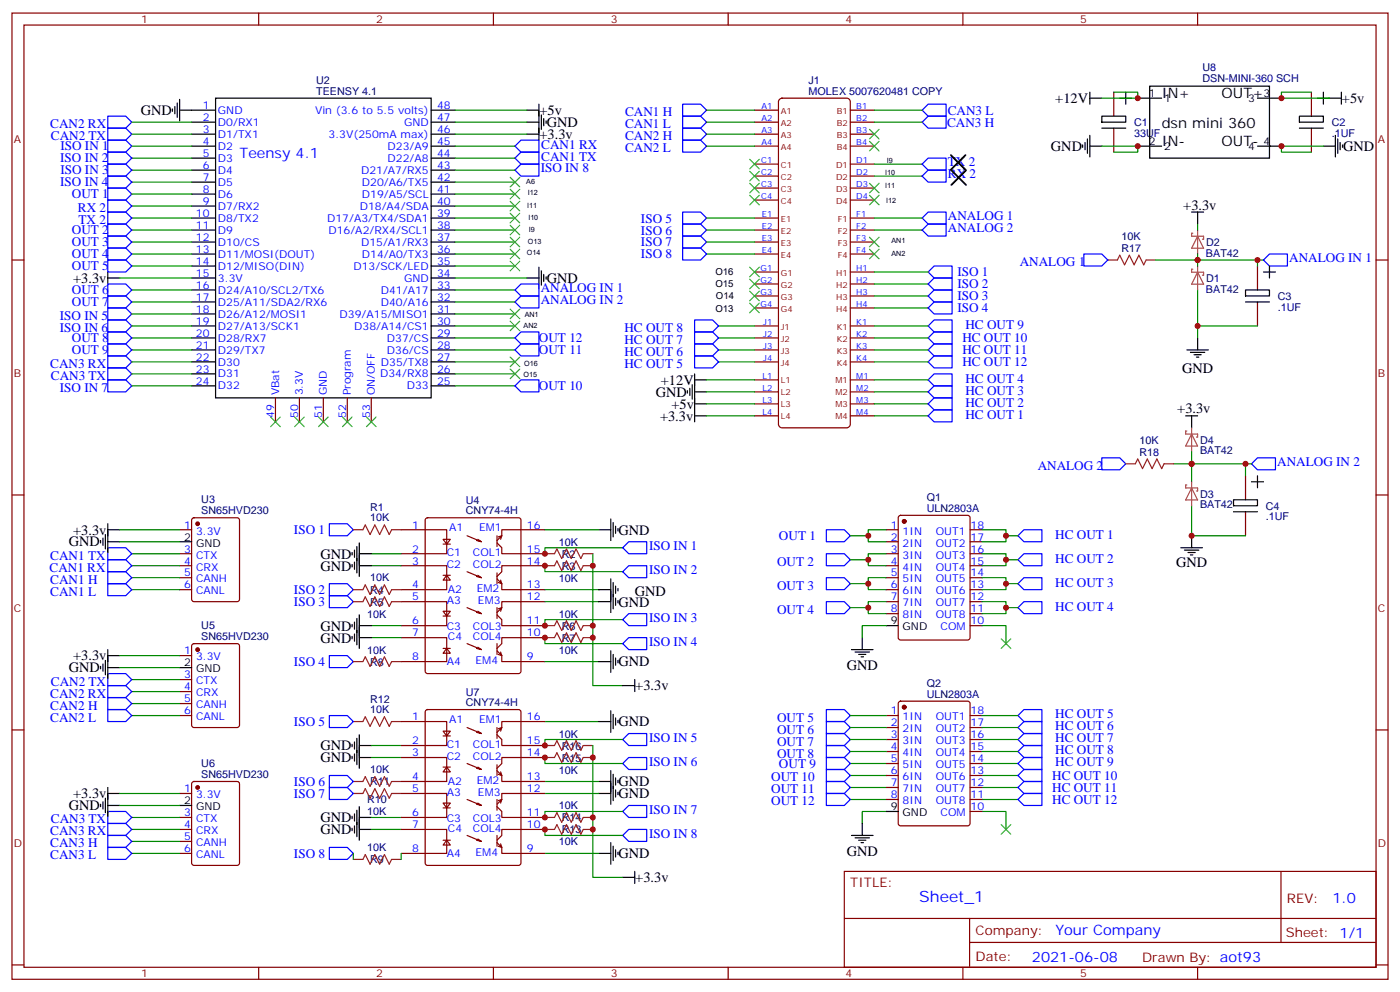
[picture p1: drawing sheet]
<svg xmlns="http://www.w3.org/2000/svg" width="412mm" height="292mm" viewBox="0 0 412 292" stroke-linecap="round" stroke-linejoin="round" font-family="sans-serif">
<defs><g id="words">
<text font-size="4.6" fill="#00f" x="270.8" y="265.5">Sheet_1</text>
<g font-size="4.2">
<text x="342.2" y="28.9">IN+</text>
<text x="359.8" y="28.9">OUT+</text>
<text x="41.5" y="33.8">GND</text>
<text x="158.9" y="33.8">+5v</text>
<text x="310.8" y="30.3">+12V</text>
<text x="395.3" y="30.3">+5v</text>
<text x="158.9" y="40.9">+3.3v</text>
<text x="161" y="37.3">GND</text>
<text x="342.2" y="37.7">dsn mini 360</text>
<text x="309.6" y="44.4">GND</text>
<text x="342.2" y="43">IN-</text>
<text x="359.8" y="43">OUT-</text>
<text x="395.6" y="44.4">GND</text>
<text x="348.5" y="61.7">+3.3v</text>
<text x="21.6" y="83.2">+3.3v</text>
<text x="161" y="83.2">GND</text>
<text x="194.7" y="113.2">+12V</text>
<text x="348.2" y="109.7">GND</text>
<text x="193.2" y="116.7">GND</text>
<text x="194.4" y="123.8">+3.3v</text>
<text x="197.8" y="120.3">+5v</text>
<text x="346.8" y="121.7">+3.3v</text>
<text x="20.3" y="160.8">GND</text>
<text x="21.6" y="157.3">+3.3v</text>
<text x="182.2" y="157.3">GND</text>
<text x="94.4" y="167.9">GND</text>
<text x="94.4" y="164.4">GND</text>
<text x="346.4" y="166.8">GND</text>
<text x="182.2" y="178.5">GND</text>
<text x="187" y="175.3">GND</text>
<text x="94.4" y="185.5">GND</text>
<text x="94.4" y="189.1">GND</text>
<text x="20.3" y="197.9">GND</text>
<text x="21.6" y="194.4">+3.3v</text>
<text x="182.2" y="196.1">GND</text>
<text x="249.4" y="197.2">GND</text>
<text x="187.1" y="203.2">+3.3v</text>
<text x="182.2" y="213.8">GND</text>
<text x="94.4" y="220.8">GND</text>
<text x="94.4" y="224.4">GND</text>
<text x="182.2" y="231.4">GND</text>
<text x="20.3" y="238.4">GND</text>
<text x="21.6" y="234.9">+3.3v</text>
<text x="182.2" y="234.9">GND</text>
<text x="94.4" y="242">GND</text>
<text x="94.4" y="245.5">GND</text>
<text x="249.4" y="251.9">GND</text>
<text x="182.2" y="252.6">GND</text>
<text x="187.1" y="259.6">+3.3v</text>
</g>
<g font-size="4.2" fill="#00f">
<text x="70.6" y="46.5">Teensy 4.1</text>
<text x="392.5" y="265.7">1.0</text>
<text x="310.9" y="275.3">Your Company</text>
<text x="304" y="283.1">2021-06-08</text>
</g>
<g font-size="3.9" fill="#00f">
<text x="184.2" y="34.2">CAN1 H</text>
<text x="279.2" y="33.7">CAN3 L</text>
<text x="14.8" y="37.7">CAN2 RX</text>
<text x="15" y="41.2">CAN2 TX</text>
<text x="184.2" y="37.7">CAN1 L</text>
<text x="184.2" y="41.2">CAN2 H</text>
<text x="279" y="37.2">CAN3 H</text>
<text x="17.7" y="47.8">ISO IN 2</text>
<text x="17.8" y="44.3">ISO IN 1</text>
<text x="159.5" y="43.7">CAN1 RX</text>
<text x="159.5" y="47.2">CAN1 TX</text>
<text x="184.2" y="44.8">CAN2 L</text>
<text x="17.8" y="51.3">ISO IN 3</text>
<text x="159.3" y="50.7">ISO IN 8</text>
<text x="279.2" y="49">TX 2</text>
<text x="279.2" y="52.5">RX 2</text>
<text x="17.7" y="54.8">ISO IN 4</text>
<text x="21.2" y="58.4">OUT 1</text>
<text x="23" y="62.4">RX 2</text>
<text x="23.1" y="65.9">TX 2</text>
<text x="188.8" y="65.5">ISO 5</text>
<text x="279.2" y="64.9">ANALOG 1</text>
<text x="21.2" y="68.9">OUT 2</text>
<text x="188.8" y="69">ISO 6</text>
<text x="279.2" y="68.4">ANALOG 2</text>
<text x="21.2" y="72.5">OUT 3</text>
<text x="21.2" y="76">OUT 4</text>
<text x="188.8" y="72.5">ISO 7</text>
<text x="188.8" y="76.1">ISO 8</text>
<text x="379.8" y="77.2">ANALOG IN 1</text>
<text x="21.2" y="79.5">OUT 5</text>
<text x="282" y="81.3">ISO 1</text>
<text x="300.4" y="78.3">ANALOG 1</text>
<text x="21.2" y="86.6">OUT 6</text>
<text x="159.3" y="86">ANALOG IN 1</text>
<text x="159.3" y="89.6">ANALOG IN 2</text>
<text x="282" y="84.9">ISO 2</text>
<text x="282" y="88.4">ISO 3</text>
<text x="17.6" y="94.2">ISO IN 5</text>
<text x="21.2" y="90.1">OUT 7</text>
<text x="282" y="91.9">ISO 4</text>
<text x="17.6" y="97.7">ISO IN 6</text>
<text x="21.2" y="100.7">OUT 8</text>
<text x="158.8" y="100.7">OUT 12</text>
<text x="183.9" y="97.6">HC OUT 8</text>
<text x="183.9" y="101.1">HC OUT 7</text>
<text x="283.5" y="100.7">HC OUT 10</text>
<text x="284.4" y="96.8">HC OUT 9</text>
<text x="21.2" y="104.2">OUT 9</text>
<text x="158.8" y="104.2">OUT 11</text>
<text x="183.9" y="104.6">HC OUT 6</text>
<text x="283.5" y="107.7">HC OUT 12</text>
<text x="283.5" y="104.2">HC OUT 11</text>
<text x="14.8" y="108.3">CAN3 RX</text>
<text x="15" y="111.8">CAN3 TX</text>
<text x="183.9" y="108.2">HC OUT 5</text>
<text x="284.4" y="112.6">HC OUT 4</text>
<text x="17.6" y="115.3">ISO IN 7</text>
<text x="158.8" y="114.8">OUT 10</text>
<text x="284.4" y="119.7">HC OUT 2</text>
<text x="284.4" y="116.2">HC OUT 3</text>
<text x="284.4" y="123.2">HC OUT 1</text>
<text x="376.2" y="137.2">ANALOG IN 2</text>
<text x="305.7" y="138.3">ANALOG 2</text>
<text x="86.6" y="157.1">ISO 1</text>
<text x="191.2" y="161.9">ISO IN 1</text>
<text x="229.5" y="158.9">OUT 1</text>
<text x="310.9" y="158.5">HC OUT 1</text>
<text x="14.8" y="164.7">CAN1 TX</text>
<text x="228.9" y="166.5">OUT 2</text>
<text x="310.9" y="165.6">HC OUT 2</text>
<text x="14.6" y="168.2">CAN1 RX</text>
<text x="14.8" y="171.8">CAN1 H</text>
<text x="191.2" y="168.9">ISO IN 2</text>
<text x="228.9" y="173.5">OUT 3</text>
<text x="310.9" y="172.6">HC OUT 3</text>
<text x="14.8" y="175.3">CAN1 L</text>
<text x="86.6" y="174.8">ISO 2</text>
<text x="86.6" y="178.3">ISO 3</text>
<text x="310.9" y="179.7">HC OUT 4</text>
<text x="191.2" y="183.1">ISO IN 3</text>
<text x="228.9" y="180.6">OUT 4</text>
<text x="191.2" y="190.1">ISO IN 4</text>
<text x="86.6" y="196">ISO 4</text>
<text x="15" y="201.8">CAN2 TX</text>
<text x="14.8" y="205.3">CAN2 RX</text>
<text x="14.8" y="208.8">CAN2 H</text>
<text x="14.8" y="212.3">CAN2 L</text>
<text x="86.6" y="213.6">ISO 5</text>
<text x="228.9" y="212.3">OUT 5</text>
<text x="228.9" y="215.9">OUT 6</text>
<text x="310.9" y="211.4">HC OUT 5</text>
<text x="310.9" y="215">HC OUT 6</text>
<text x="191.2" y="218.3">ISO IN 5</text>
<text x="228.9" y="219.4">OUT 7</text>
<text x="310.9" y="218.5">HC OUT 7</text>
<text x="191.2" y="225.4">ISO IN 6</text>
<text x="228.9" y="222.9">OUT 8</text>
<text x="229.5" y="225.9">OUT 9</text>
<text x="310.9" y="222">HC OUT 8</text>
<text x="310.9" y="225.5">HC OUT 9</text>
<text x="86.6" y="231.2">ISO 6</text>
<text x="227.2" y="233.4">OUT 11</text>
<text x="227.2" y="229.8">OUT 10</text>
<text x="309.9" y="233">HC OUT 11</text>
<text x="309.9" y="229.4">HC OUT 10</text>
<text x="86.6" y="234.8">ISO 7</text>
<text x="191.2" y="239.5">ISO IN 7</text>
<text x="227.2" y="236.9">OUT 12</text>
<text x="309.9" y="236.5">HC OUT 12</text>
<text x="14.8" y="245.9">CAN3 RX</text>
<text x="15" y="242.3">CAN3 TX</text>
<text x="14.8" y="249.4">CAN3 H</text>
<text x="191.2" y="246.6">ISO IN 8</text>
<text x="14.8" y="252.9">CAN3 L</text>
<text x="86.6" y="252.4">ISO 8</text>
</g>
<g font-size="3.9" fill="#800">
<text x="250.5" y="261">TITLE:</text>
<text x="379.1" y="265.7">REV:</text>
<text x="287.4" y="275.2">Company:</text>
<text x="378.7" y="275.8">Sheet: 1/1</text>
<text x="287.4" y="282.9">Date:</text>
<text x="336.4" y="283">Drawn By: aot93</text>
</g>
<g font-size="3.2" fill="#800">
<text x="41.6" y="6.8">1</text>
<text x="110.8" y="6.8">2</text>
<text x="179.9" y="6.8">3</text>
<text x="249.1" y="6.8">4</text>
<text x="318.2" y="6.8">5</text>
<text x="4.1" y="41.9">A</text>
<text x="405.9" y="41.9">A</text>
<text x="4.1" y="111.1">B</text>
<text x="405.9" y="111.1">B</text>
<text x="4.1" y="180.2">C</text>
<text x="405.9" y="180.2">C</text>
<text x="4.1" y="249.4">D</text>
<text x="405.9" y="249.4">D</text>
<text x="41.6" y="287.7">1</text>
<text x="110.8" y="287.7">2</text>
<text x="179.9" y="287.7">3</text>
<text x="249.1" y="287.7">4</text>
<text x="318.2" y="287.7">5</text>
</g>
<g font-size="3.2" fill="#000080">
<text x="354.2" y="21">U8</text>
<text x="93.1" y="27.8">TEENSY 4.1</text>
<text x="93.1" y="24.7">U2</text>
<text x="238.1" y="27.8">MOLEX 5007620481 COPY</text>
<text x="238.1" y="24.7">J1</text>
<text x="354.2" y="24.2">DSN-MINI-360 SCH</text>
<text x="334.1" y="40.3">33UF</text>
<text x="334.1" y="37.1">C1</text>
<text x="392.3" y="40.3">.1UF</text>
<text x="392.3" y="37.1">C2</text>
<text x="330.4" y="70.6">10K</text>
<text x="330.4" y="74.1">R17</text>
<text x="355.2" y="75.5">BAT42</text>
<text x="355.3" y="72.4">D2</text>
<text x="355.3" y="83">D1</text>
<text x="355.2" y="86.1">BAT42</text>
<text x="376.4" y="88.2">C3</text>
<text x="376.4" y="91.4">.1UF</text>
<text x="335.7" y="130.6">10K</text>
<text x="353.5" y="130.6">D4</text>
<text x="335.7" y="134.1">R18</text>
<text x="353.5" y="133.7">BAT42</text>
<text x="59.3" y="148.1">U3</text>
<text x="137.2" y="148.2">U4</text>
<text x="273" y="147.4">Q1</text>
<text x="353.5" y="149.6">BAT42</text>
<text x="353.5" y="146.5">D3</text>
<text x="372.9" y="150">C4</text>
<text x="59.3" y="151.3">SN65HVD230</text>
<text x="109" y="153.4">10K</text>
<text x="109" y="150.3">R1</text>
<text x="137.2" y="151.2">CNY74-4H</text>
<text x="273" y="150.6">ULN2803A</text>
<text x="372.9" y="153.2">.1UF</text>
<text x="164.6" y="160.6">10K</text>
<text x="165.5" y="164.1">R2</text>
<text x="165.5" y="167.7">R3</text>
<text x="109" y="171.1">10K</text>
<text x="164.6" y="171.2">10K</text>
<text x="109" y="174.7">R4</text>
<text x="109" y="178.2">R5</text>
<text x="59.3" y="185.2">U5</text>
<text x="108.2" y="181.8">10K</text>
<text x="164.6" y="181.8">10K</text>
<text x="165.5" y="185.3">R6</text>
<text x="59.3" y="188.3">SN65HVD230</text>
<text x="165.5" y="188.8">R7</text>
<text x="108.2" y="192.3">10K</text>
<text x="109" y="195.9">R8</text>
<text x="164.6" y="192.3">10K</text>
<text x="273" y="202.1">Q2</text>
<text x="109" y="209.9">10K</text>
<text x="109" y="206.7">R12</text>
<text x="137.2" y="207.6">CNY74-4H</text>
<text x="137.2" y="204.7">U7</text>
<text x="273" y="205.3">ULN2803A</text>
<text x="164.6" y="217">10K</text>
<text x="165.5" y="220.6">R16</text>
<text x="59.3" y="225.7">U6</text>
<text x="109" y="227.5">10K</text>
<text x="164.6" y="227.6">10K</text>
<text x="165.5" y="224.1">R15</text>
<text x="59.3" y="228.9">SN65HVD230</text>
<text x="109" y="231.2">R11</text>
<text x="108.1" y="236.4">R10</text>
<text x="108.2" y="239.9">10K</text>
<text x="164.6" y="238.2">10K</text>
<text x="165.5" y="245.3">R13</text>
<text x="165.5" y="241.7">R14</text>
<text x="108.2" y="250.6">10K</text>
<text x="164.6" y="248.8">10K</text>
<text x="109" y="254.1">R9</text>
</g>
<g font-size="3.2">
<text x="338.4" y="28.5">1</text>
<text x="342.9" y="30">1</text>
<text x="367.7" y="30">3</text>
<text x="372.2" y="28.5">3</text>
<text x="338.4" y="42.7">2</text>
<text x="342.9" y="44.1">2</text>
<text x="367.7" y="44.1">4</text>
<text x="372.2" y="42.7">4</text>
<text x="54.3" y="159.1">2</text>
<text x="57.7" y="160.8">GND</text>
<text x="262.4" y="183.8">9</text>
<text x="265.9" y="185.5">GND</text>
<text x="54.3" y="196.1">2</text>
<text x="57.7" y="197.9">GND</text>
<text x="54.3" y="236.7">2</text>
<text x="57.7" y="238.4">GND</text>
<text x="262.4" y="238.4">9</text>
<text x="265.9" y="240.2">GND</text>
</g>
<g font-size="3.2" fill="#00f">
<text x="59.7" y="32.1">1</text>
<text x="59.7" y="35.6">2</text>
<text x="64.2" y="33.5">GND</text>
<text x="92.8" y="33.5">Vin (3.6 to 5.5 volts)</text>
<text x="128.8" y="35.6">47</text>
<text x="128.8" y="32.1">48</text>
<text x="59.7" y="39.1">3</text>
<text x="64.2" y="37">D0/RX1</text>
<text x="64.2" y="40.5">D1/TX1</text>
<text x="96.8" y="40.5">3.3V(250mA max)</text>
<text x="119" y="37">GND</text>
<text x="128.8" y="39.1">46</text>
<text x="59.7" y="42.7">4</text>
<text x="59.7" y="46.2">5</text>
<text x="64.2" y="44.1">D2</text>
<text x="64.2" y="47.6">D3</text>
<text x="114.2" y="47.6">D22/A8</text>
<text x="114.2" y="44.1">D23/A9</text>
<text x="128.8" y="46.2">44</text>
<text x="128.8" y="42.7">45</text>
<text x="59.7" y="49.7">6</text>
<text x="59.7" y="53.2">7</text>
<text x="64.2" y="51.1">D4</text>
<text x="106.4" y="51.1">D21/A7/RX5</text>
<text x="128.8" y="53.2">42</text>
<text x="128.8" y="49.7">43</text>
<text x="59.7" y="56.8">8</text>
<text x="64.2" y="54.6">D5</text>
<text x="64.2" y="58.2">D6</text>
<text x="106.6" y="58.2">D19/A5/SCL</text>
<text x="106.6" y="54.6">D20/A6/TX5</text>
<text x="128.8" y="56.8">41</text>
<text x="57.7" y="63.8">10</text>
<text x="59.7" y="60.3">9</text>
<text x="64.2" y="61.7">D7/RX2</text>
<text x="64.2" y="65.2">D8/TX2</text>
<text x="96.4" y="65.2">D17/A3/TX4/SDA1</text>
<text x="106" y="61.7">D18/A4/SDA</text>
<text x="128.8" y="63.8">39</text>
<text x="128.8" y="60.3">40</text>
<text x="57.7" y="67.3">11</text>
<text x="57.7" y="70.9">12</text>
<text x="64.2" y="68.8">D9</text>
<text x="96.7" y="68.8">D16/A2/RX4/SCL1</text>
<text x="128.8" y="70.9">37</text>
<text x="128.8" y="67.3">38</text>
<text x="57.7" y="74.4">13</text>
<text x="57.7" y="77.9">14</text>
<text x="64.2" y="72.3">D10/CS</text>
<text x="64.2" y="75.8">D11/MOSI(DOUT)</text>
<text x="106.4" y="72.3">D15/A1/RX3</text>
<text x="106.6" y="75.8">D14/A0/TX3</text>
<text x="128.8" y="77.9">35</text>
<text x="128.8" y="74.4">36</text>
<text x="57.7" y="81.5">15</text>
<text x="64.2" y="79.3">D12/MISO(DIN)</text>
<text x="64.2" y="82.9">3.3V</text>
<text x="104.1" y="79.3">D13/SCK/LED</text>
<text x="119" y="82.9">GND</text>
<text x="128.8" y="81.5">34</text>
<text x="57.7" y="85">16</text>
<text x="57.7" y="88.5">17</text>
<text x="64.2" y="86.4">D24/A10/SCL2/TX6</text>
<text x="64.2" y="89.9">D25/A11/SDA2/RX6</text>
<text x="112.2" y="89.9">D40/A16</text>
<text x="112.2" y="86.4">D41/A17</text>
<text x="128.8" y="88.5">32</text>
<text x="128.8" y="85">33</text>
<text x="57.7" y="92">18</text>
<text x="57.7" y="95.6">19</text>
<text x="64.2" y="93.5">D26/A12/MOSI1</text>
<text x="100" y="93.5">D39/A15/MISO1</text>
<text x="128.8" y="95.6">30</text>
<text x="128.8" y="92">31</text>
<text x="57.7" y="99.1">20</text>
<text x="64.2" y="97">D27/A13/SCK1</text>
<text x="64.2" y="100.5">D28/RX7</text>
<text x="104.3" y="97">D38/A14/CS1</text>
<text x="114" y="100.5">D37/CS</text>
<text x="128.8" y="99.1">29</text>
<text x="57.7" y="102.6">21</text>
<text x="57.7" y="106.2">22</text>
<text x="64.2" y="104">D29/TX7</text>
<text x="64.2" y="107.6">D30</text>
<text x="112.2" y="107.6">D35/TX8</text>
<text x="114" y="104">D36/CS</text>
<text x="128.8" y="106.2">27</text>
<text x="128.8" y="102.6">28</text>
<text x="57.7" y="109.7">23</text>
<text x="57.7" y="113.2">24</text>
<text x="64.2" y="111.1">D31</text>
<text x="112" y="111.1">D34/RX8</text>
<text x="128.8" y="113.2">25</text>
<text x="128.8" y="109.7">26</text>
<text x="64.2" y="114.6">D32</text>
<text x="82.2" y="116.4" transform="rotate(-90 82.2 116.4)">VBat</text>
<text x="89.3" y="116.4" transform="rotate(-90 89.3 116.4)">3.3V</text>
<text x="96.3" y="116.4" transform="rotate(-90 96.3 116.4)">GND</text>
<text x="103.4" y="116.4" transform="rotate(-90 103.4 116.4)">Program</text>
<text x="110.4" y="116.4" transform="rotate(-90 110.4 116.4)">ON/OFF</text>
<text x="119.8" y="114.6">D33</text>
<text x="80.8" y="122.9" transform="rotate(-90 80.8 122.9)">49</text>
<text x="87.8" y="122.9" transform="rotate(-90 87.8 122.9)">50</text>
<text x="94.9" y="122.9" transform="rotate(-90 94.9 122.9)">51</text>
<text x="102" y="122.9" transform="rotate(-90 102 122.9)">52</text>
<text x="109" y="122.9" transform="rotate(-90 109 122.9)">53</text>
<text x="54.3" y="155.5">1</text>
<text x="121.5" y="155.5">1</text>
<text x="155.2" y="155.5">16</text>
<text x="262.4" y="155.5">1</text>
<text x="285.9" y="155.5">18</text>
<text x="57.7" y="157.3">3.3V</text>
<text x="132.3" y="156.2">A1</text>
<text x="141.1" y="156.2">EM1</text>
<text x="262.4" y="159.1">2</text>
<text x="265.9" y="157.3">1IN</text>
<text x="265.9" y="160.8">2IN</text>
<text x="275.7" y="160.8">OUT2</text>
<text x="275.7" y="157.3">OUT1</text>
<text x="285.9" y="159.1">17</text>
<text x="54.3" y="162.6">3</text>
<text x="54.3" y="166.1">4</text>
<text x="57.7" y="164.4">CTX</text>
<text x="57.7" y="167.9">CRX</text>
<text x="121.5" y="162.6">2</text>
<text x="121.5" y="166.1">3</text>
<text x="131.6" y="163.7">C1</text>
<text x="131.6" y="167.2">C2</text>
<text x="139.3" y="163.7">COL1</text>
<text x="139.3" y="167.2">COL2</text>
<text x="155.2" y="162.6">15</text>
<text x="155.2" y="166.1">14</text>
<text x="262.4" y="162.6">3</text>
<text x="262.4" y="166.1">4</text>
<text x="265.9" y="164.4">3IN</text>
<text x="265.9" y="167.9">4IN</text>
<text x="275.7" y="167.9">OUT4</text>
<text x="275.7" y="164.4">OUT3</text>
<text x="285.9" y="166.1">15</text>
<text x="285.9" y="162.6">16</text>
<text x="54.3" y="169.7">5</text>
<text x="54.3" y="173.2">6</text>
<text x="57.7" y="171.4">CANH</text>
<text x="121.5" y="173.2">4</text>
<text x="155.2" y="173.2">13</text>
<text x="262.4" y="169.7">5</text>
<text x="262.4" y="173.2">6</text>
<text x="265.9" y="171.4">5IN</text>
<text x="275.7" y="171.4">OUT5</text>
<text x="285.9" y="173.2">13</text>
<text x="285.9" y="169.7">14</text>
<text x="57.7" y="174.9">CANL</text>
<text x="121.5" y="176.7">5</text>
<text x="131.6" y="177.8">A3</text>
<text x="131.9" y="174.6">A2</text>
<text x="140.4" y="174.2">EM2</text>
<text x="140.8" y="177.8">EM3</text>
<text x="155.2" y="176.7">12</text>
<text x="262.4" y="176.7">7</text>
<text x="265.9" y="174.9">6IN</text>
<text x="265.9" y="178.5">7IN</text>
<text x="275.7" y="178.5">OUT7</text>
<text x="275.7" y="174.9">OUT6</text>
<text x="285.9" y="176.7">12</text>
<text x="121.5" y="183.8">6</text>
<text x="131.6" y="185.5">C3</text>
<text x="139.3" y="185.5">COL3</text>
<text x="155.2" y="183.8">11</text>
<text x="262.4" y="180.2">8</text>
<text x="265.9" y="182">8IN</text>
<text x="275.7" y="182">OUT8</text>
<text x="277.1" y="185.5">COM</text>
<text x="285.9" y="183.8">10</text>
<text x="285.9" y="180.2">11</text>
<text x="121.5" y="187.3">7</text>
<text x="131.9" y="188.3">C4</text>
<text x="139.3" y="188.3">COL4</text>
<text x="155.2" y="187.3">10</text>
<text x="54.3" y="192.6">1</text>
<text x="57.7" y="194.3">3.3V</text>
<text x="121.5" y="194.3">8</text>
<text x="131.6" y="195.8">A4</text>
<text x="140.1" y="195.4">EM4</text>
<text x="155.2" y="194.3">9</text>
<text x="54.3" y="199.6">3</text>
<text x="54.3" y="203.2">4</text>
<text x="57.7" y="201.4">CTX</text>
<text x="54.3" y="206.7">5</text>
<text x="57.7" y="204.9">CRX</text>
<text x="57.7" y="208.5">CANH</text>
<text x="54.3" y="210.2">6</text>
<text x="57.7" y="212">CANL</text>
<text x="121.5" y="212">1</text>
<text x="132.3" y="212.7">A1</text>
<text x="141.1" y="212.7">EM1</text>
<text x="155.2" y="212">16</text>
<text x="262.4" y="210.2">1</text>
<text x="262.4" y="213.7">2</text>
<text x="265.9" y="212">1IN</text>
<text x="265.9" y="215.5">2IN</text>
<text x="275.7" y="215.5">OUT2</text>
<text x="275.7" y="212">OUT1</text>
<text x="285.9" y="213.7">17</text>
<text x="285.9" y="210.2">18</text>
<text x="121.5" y="219">2</text>
<text x="131.6" y="220.1">C1</text>
<text x="139.3" y="220.1">COL1</text>
<text x="155.2" y="219">15</text>
<text x="262.4" y="217.3">3</text>
<text x="262.4" y="220.8">4</text>
<text x="265.9" y="219">3IN</text>
<text x="275.7" y="219">OUT3</text>
<text x="285.9" y="220.8">15</text>
<text x="285.9" y="217.3">16</text>
<text x="121.5" y="222.6">3</text>
<text x="131.6" y="223.6">C2</text>
<text x="139.3" y="223.6">COL2</text>
<text x="155.2" y="222.6">14</text>
<text x="262.4" y="224.3">5</text>
<text x="262.4" y="227.9">6</text>
<text x="265.9" y="222.6">4IN</text>
<text x="265.9" y="226.1">5IN</text>
<text x="275.7" y="226.1">OUT5</text>
<text x="275.7" y="222.6">OUT4</text>
<text x="285.9" y="227.9">13</text>
<text x="285.9" y="224.3">14</text>
<text x="54.3" y="233.2">1</text>
<text x="121.5" y="229.6">4</text>
<text x="121.5" y="233.2">5</text>
<text x="131.9" y="231">A2</text>
<text x="140.4" y="230.7">EM2</text>
<text x="155.2" y="229.6">13</text>
<text x="155.2" y="233.2">12</text>
<text x="262.4" y="231.4">7</text>
<text x="265.9" y="229.6">6IN</text>
<text x="265.9" y="233.2">7IN</text>
<text x="275.7" y="233.2">OUT7</text>
<text x="275.7" y="229.6">OUT6</text>
<text x="285.9" y="231.4">12</text>
<text x="57.7" y="234.9">3.3V</text>
<text x="131.6" y="234.2">A3</text>
<text x="140.8" y="234.2">EM3</text>
<text x="262.4" y="234.9">8</text>
<text x="265.9" y="236.7">8IN</text>
<text x="275.7" y="236.7">OUT8</text>
<text x="285.9" y="238.4">10</text>
<text x="285.9" y="234.9">11</text>
<text x="54.3" y="240.2">3</text>
<text x="54.3" y="243.7">4</text>
<text x="57.7" y="242">CTX</text>
<text x="57.7" y="245.5">CRX</text>
<text x="121.5" y="240.2">6</text>
<text x="121.5" y="243.7">7</text>
<text x="131.6" y="242">C3</text>
<text x="131.9" y="244.8">C4</text>
<text x="139.3" y="242">COL3</text>
<text x="139.3" y="244.8">COL4</text>
<text x="155.2" y="240.2">11</text>
<text x="155.2" y="243.7">10</text>
<text x="277.1" y="240.2">COM</text>
<text x="54.3" y="247.3">5</text>
<text x="54.3" y="250.8">6</text>
<text x="57.7" y="249">CANH</text>
<text x="121.5" y="250.8">8</text>
<text x="140.1" y="251.8">EM4</text>
<text x="155.2" y="250.8">9</text>
<text x="57.7" y="252.6">CANL</text>
<text x="131.6" y="252.2">A4</text>
</g>
<g font-size="2.8">
<text x="210.7" y="81">O16</text>
<text x="210.7" y="84.5">O15</text>
<text x="210.9" y="88.1">O14</text>
<text x="210.7" y="91.9">O13</text>
</g>
<g font-size="2.5" fill="#00f">
<text x="224.3" y="32.1">A1</text>
<text x="224.3" y="35.6">A2</text>
<text x="252.2" y="32.1">B1</text>
<text x="252.2" y="35.6">B2</text>
<text x="224.3" y="39.1">A3</text>
<text x="252.2" y="39.1">B3</text>
<text x="224.3" y="47.9">C1</text>
<text x="224.3" y="42.7">A4</text>
<text x="252.2" y="42.7">B4</text>
<text x="252.2" y="47.9">D1</text>
<text x="224.3" y="51.5">C2</text>
<text x="252.2" y="51.5">D2</text>
<text x="224.3" y="55">C3</text>
<text x="224.3" y="58.5">C4</text>
<text x="252.2" y="55">D3</text>
<text x="252.2" y="58.5">D4</text>
<text x="224.4" y="63.8">E1</text>
<text x="252.2" y="63.8">F1</text>
<text x="224.4" y="67.3">E2</text>
<text x="224.4" y="70.9">E3</text>
<text x="252.2" y="67.3">F2</text>
<text x="252.2" y="70.9">F3</text>
<text x="224.4" y="74.4">E4</text>
<text x="252.2" y="74.4">F4</text>
<text x="224.1" y="79.7">G1</text>
<text x="224.1" y="83.2">G2</text>
<text x="252.2" y="79.7">H1</text>
<text x="252.2" y="83.2">H2</text>
<text x="224.1" y="86.7">G3</text>
<text x="252.2" y="86.7">H3</text>
<text x="224.1" y="90.3">G4</text>
<text x="224.9" y="95.6">J1</text>
<text x="252.2" y="90.3">H4</text>
<text x="252.2" y="95.6">K1</text>
<text x="224.9" y="99.1">J2</text>
<text x="252.2" y="99.1">K2</text>
<text x="224.9" y="102.6">J3</text>
<text x="224.9" y="106.2">J4</text>
<text x="252.2" y="102.6">K3</text>
<text x="252.2" y="106.2">K4</text>
<text x="224.6" y="111.4">L1</text>
<text x="252.2" y="111.4">M1</text>
<text x="224.6" y="115">L2</text>
<text x="224.6" y="118.5">L3</text>
<text x="252.2" y="115">M2</text>
<text x="252.2" y="118.5">M3</text>
<text x="224.6" y="122">L4</text>
<text x="252.2" y="122">M4</text>
</g>
<g font-size="2.5" fill="#800">
<text x="230" y="33.5">A1</text>
<text x="246.5" y="33.5">B1</text>
<text x="230" y="37">A2</text>
<text x="230" y="40.5">A3</text>
<text x="246.5" y="37">B2</text>
<text x="246.5" y="40.5">B3</text>
<text x="230" y="44.1">A4</text>
<text x="246.5" y="44.1">B4</text>
<text x="230" y="49.4">C1</text>
<text x="230" y="52.9">C2</text>
<text x="246.3" y="49.4">D1</text>
<text x="246.3" y="52.9">D2</text>
<text x="230" y="56.4">C3</text>
<text x="230" y="59.9">C4</text>
<text x="246.3" y="56.4">D3</text>
<text x="246.3" y="59.9">D4</text>
<text x="230" y="65.2">E1</text>
<text x="246.8" y="65.2">F1</text>
<text x="230" y="68.8">E2</text>
<text x="246.8" y="68.8">F2</text>
<text x="230" y="72.3">E3</text>
<text x="230" y="75.8">E4</text>
<text x="246.8" y="72.3">F3</text>
<text x="246.8" y="75.8">F4</text>
<text x="230" y="81.1">G1</text>
<text x="246.3" y="81.1">H1</text>
<text x="230" y="84.6">G2</text>
<text x="230" y="88.2">G3</text>
<text x="246.3" y="84.6">H2</text>
<text x="246.3" y="88.2">H3</text>
<text x="230" y="91.7">G4</text>
<text x="246.3" y="91.7">H4</text>
<text x="230" y="97">J1</text>
<text x="230" y="100.5">J2</text>
<text x="246.5" y="97">K1</text>
<text x="246.5" y="100.5">K2</text>
<text x="230" y="104">J3</text>
<text x="230" y="107.6">J4</text>
<text x="246.5" y="104">K3</text>
<text x="246.5" y="107.6">K4</text>
<text x="230" y="112.9">L1</text>
<text x="246.1" y="112.9">M1</text>
<text x="230" y="116.4">L2</text>
<text x="230" y="119.9">L3</text>
<text x="246.1" y="116.4">M2</text>
<text x="246.1" y="119.9">M3</text>
<text x="230" y="123.4">L4</text>
<text x="246.1" y="123.4">M4</text>
</g>
<g font-size="2.1">
<text x="260.8" y="51.6">I10</text>
<text x="261.2" y="48.1">I9</text>
<text x="155" y="54.2">A6</text>
<text x="155.5" y="57.5">I12</text>
<text x="260.8" y="55.5">I11</text>
<text x="261.1" y="59.8">I12</text>
<text x="155.3" y="61.3">I11</text>
<text x="155.6" y="64.9">I10</text>
<text x="155.5" y="71.9">O13</text>
<text x="155.8" y="68.4">I9</text>
<text x="262.6" y="71.5">AN1</text>
<text x="155.2" y="75.2">O14</text>
<text x="262.6" y="75.5">AN2</text>
<text x="154.6" y="93.2">AN1</text>
<text x="154.2" y="96.4">AN2</text>
<text x="154.4" y="107.6">O16</text>
<text x="154.2" y="110.9">O15</text>
</g>
</g></defs>
<g fill="none" stroke="#870000" stroke-width=".35">
<path d="M3.5 3.8h405.4v284.4h-405.4zM7.1 7.4h398.2v277.3h-398.2zM76.2 3.8v3.6M145.3 3.8v3.6M214.5 3.8v3.6M283.6 3.8v3.6M352.8 3.8v3.6M222.2 32.4h7.1M222.2 35.9h7.1M222.2 39.5h7.1M229.5 29.3l.9-.4h19l.6 .2 .4 .5 .1 95.2-.3 .7-.5 .4h-19.3l-.7-.2-.3-.6-.1-95.1zM250.5 32.4h7"/>
<path d="M250.5 35.9h7M250.5 39.5h7M328.1 27.1v7.1M328.1 37.7v7.1M386.3 27.1v7.1M386.3 37.7v7.1M222.2 43h7.1M222.2 48.3h7.1M222.2 51.8h7.1M222.2 55.4h7.1M222.2 58.9h7.1M250.5 43h7"/>
<path d="M250.5 48.3h7M250.5 51.8h7M250.5 55.4h7M250.5 58.9h7M3.5 76.5h3.6M222.2 64.2h7.1M222.2 67.7h7.1M222.2 71.2h7.1M222.2 74.8h7.1M250.5 64.2h7M250.5 67.7h7M250.5 71.2h7"/>
<path d="M250.5 74.8h7M370.4 78.3v7M405.3 76.5h3.6M222.2 80h7.1M222.2 83.6h7.1M222.2 87.1h7.1M222.2 90.6h7.1M222.2 95.9h7.1M222.2 99.4h7.1M250.5 80h7M250.5 83.6h7M250.5 87.1h7"/>
<path d="M250.5 90.6h7M250.5 95.9h7M250.5 99.4h7M370.4 88.9v7M81.1 117.1v7M88.2 117.1v7M95.2 117.1v7M102.3 117.1v7M109.4 117.1v7M222.2 103h7.1M222.2 106.5h7.1M222.2 111.8h7.1"/>
<path d="M222.2 115.3h7.1M222.2 118.9h7.1M250.5 103h7M250.5 106.5h7M250.5 111.8h7M250.5 115.3h7M250.5 118.9h7M222.2 122.4h7.1M250.5 122.4h7M3.5 145.7h3.6M52.9 155.9h3.5M56.7 152.6l.4-.2h12.7l.7 .4 .1 23.6-.5 .6-13 .1-.6-.5-.1-23.5z"/>
<path d="M118.2 155.9h13.4v7h-13.4M125.5 152.6l.4-.2h26.9l.6 .4 .1 44.7-.5 .7h-27.1l-.6-.4-.1-44.7zM130.5 158.7h2.1l-1 1.4zM137.6 157.7l4.2 1.7-1.4-.3M140.8 158.7l1 .7M146.4 159.8l1.4 1.4v1.7h12.7M146.4 157.7v3.1M147.5 158.7l.3-1-1.4 1.4M160.5 155.9h-12.7v1.8l-1 .3M261.1 155.9h3.5M261.1 159.4h3.5M264.8 151.9l.5-.2h19.7l.7 .4 .1 35.5-.5 .7h-20l-.7-.4v-35.5z"/>
<path d="M285.8 155.9h3.5M285.8 159.4h3.5M366.9 140v7.1M366.9 150.6v7.1M405.3 145.7h3.6M52.9 162.9h3.5M52.9 166.5h3.5M52.9 173.5h3.5M52.9 170h3.5M118.2 166.5h13.4v7h-13.4M118.2 177.1h13.4v7h-13.4M130.5 179.9h2.1l-1 1.4z"/>
<path d="M130.5 160.1h2.1M130.5 169.3h2.1M131.6 169.3l1 1.4h-2.1zM137.6 168.2l4.2 1.8-1.4-.3M137.6 178.8l4.2 1.8-1.4-.4M140.8 169.3l1 .7M140.8 179.9l1 .7M146.4 170.4l1.4 1.4-.3-1.1M146.4 168.6v3.2M146.4 178.8v3.2M146.8 171.4l1 .4v1.7h12.7M147.5 179.9l.3-1.1-1.4 1.4"/>
<path d="M160.5 177.1h-12.7v1.7l-1 .4M160.5 166.5h-12.7v1.7l-1.4 1.5M261.1 162.9h3.5M261.1 166.5h3.5M261.1 173.5h3.5M261.1 177.1h3.5M261.1 170h3.5M285.8 162.9h3.5M285.8 166.5h3.5M285.8 173.5h3.5M285.8 177.1h3.5M285.8 170h3.5"/>
<path d="M52.9 192.9h3.5M52.9 200h3.5M56.7 189.6l.4-.2h12.7l.7 .4 .1 23.6-.5 .6-13 .1-.6-.5-.1-23.5zM118.2 187.6h13.4v7.1h-13.4M130.5 181.3h2.1M130.5 190.8h2.1M131.6 190.8l1 1.4h-2.1zM137.6 189.4l4.2 1.8-1.4-.4M140.8 190.5l1 .7M146.4 180.9l1.4 1.5v1.7h12.7M146.4 191.5l1.4 1.4-.3-1M146.4 189.4v3.2"/>
<path d="M146.8 192.6l1 .3v1.8h12.7M160.5 187.6h-12.7v1.8l-1.4 1.4M261.1 180.6h3.5M285.8 184.1h3.5M285.8 180.6h3.5M3.5 214.8h3.6M52.9 203.5h3.5M52.9 207h3.5M52.9 210.6h3.5M118.2 212.3h13.4v7.1h-13.4M125.5 209l.4-.2h26.9l.6 .4 .1 44.8-.5 .6-27.1 .1-.6-.5-.1-44.7zM130.5 215.2h2.1l-1 1.4z"/>
<path d="M130.5 216.6h2.1M137.6 214.1l4.2 1.8-1.4-.4M140.8 215.2l1 .7M146.4 216.2l1.4 1.4v1.8h12.7M146.4 214.1v3.2M147.5 215.2l.3-1.1-1.4 1.4M160.5 212.3h-12.7v1.8l-1 .4M261.1 210.6h3.5M261.1 214.1h3.5M261.1 217.6h3.5M264.8 206.5l.5-.2h19.7l.7 .5 .1 35.5-.5 .7h-20l-.7-.4v-35.6zM285.8 210.6h3.5"/>
<path d="M285.8 214.1h3.5M285.8 217.6h3.5M405.3 214.8h3.6M52.9 233.5h3.5M56.7 230.2l.4-.2h12.7l.7 .4 .1 23.6-.5 .6-13 .1-.6-.5-.1-23.5zM118.2 222.9h13.4v7.1h-13.4M118.2 233.5h13.4v7.1h-13.4M130.5 236.3h2.1l-1 1.4zM130.5 237.7h2.1M130.5 225.7h2.1M131.6 225.7l1 1.5h-2.1zM137.6 224.7l4.2 1.7-1.4-.3"/>
<path d="M137.6 235.3l4.2 1.7-1.4-.3M140.8 225.7l1 .7M140.8 236.3l1 .7M146.4 237.4l1.4 1.4v1.8h12.7M146.4 226.8l1.4 1.4-.3-1M146.4 225v3.2M146.4 235.3v3.1M146.8 227.9l1 .3v1.8h12.7M147.5 236.3l.3-1-1.4 1.4M160.5 233.5h-12.7v1.8l-1 .3M160.5 222.9h-12.7v1.8l-1.4 1.4M261.1 221.2h3.5"/>
<path d="M261.1 224.7h3.5M261.1 228.2h3.5M261.1 231.7h3.5M261.1 235.3h3.5M285.8 221.2h3.5M285.8 224.7h3.5M285.8 228.2h3.5M285.8 231.7h3.5M285.8 235.3h3.5M285.8 238.8h3.5M52.9 240.6h3.5M52.9 244.1h3.5"/>
<path d="M52.9 247.6h3.5M52.9 251.1h3.5M118.2 244.1h13.4v7h-13.4M130.5 247.3h2.1M131.6 247.3l1 1.4h-2.1zM137.6 245.9l4.2 1.7-1.4-.3M140.8 246.9l1 .7M146.4 248l1.4 1.4-.3-1.1M146.4 245.9v3.1M146.8 249l1 .4v1.7h12.7M160.5 244.1h-12.7v1.8l-1.4 1.4M248.7 256.4h156.6v28.3h-156.6z"/>
<path d="M377.3 256.5v20.8M248.7 270.3h156.5M285.6 277.3h119.6M285.6 270.3v14.1M3.5 284h3.6M76.2 284.7v3.5M145.3 284.7v3.5M214.5 284.7v3.5M283.6 284.7v3.5M352.8 284.7v3.5M405.3 284h3.6"/>
</g>
<g fill="#870000" stroke="#870000" stroke-width=".35">
<circle cx="58.2" cy="154.1" r=".53"/>
<circle cx="58.2" cy="191.2" r=".53"/>
<circle cx="58.2" cy="231.7" r=".53"/>
<circle cx="266.3" cy="153.4" r=".53"/>
<circle cx="266.3" cy="208.1" r=".53"/>
</g>
<g fill="none" stroke="#000" stroke-width=".35">
<path d="M50.8 32.1v.7M51.5 31.4v2.1M52.2 30.3v4.2M52.9 32.4h10.6M52.9 29.2v6.4M56.4 35.9h7.1M56.4 39.5h7.1M63.5 28.9h63.5v88.2h-63.5zM127 32.4h7.1M127 35.9h7.1M127 39.5h7.1M155.2 32.4h3.5"/>
<path d="M155.2 35.9h3.5M155.2 39.5h3.5M158.7 30.7v10.5M159.5 33.8v4.3M160.2 34.9v2.1M160.9 35.6v.7M321 28.9h3.6M321 27.1v3.6M321 39.8v6.4M324.6 34.2h7v1.7h-7zM324.6 37.7h7M329.8 28.9h3.6"/>
<path d="M331.6 27.1v3.6M335.1 28.9h7.1M338.7 25.4h35.2v21.1h-35.2zM370.4 28.9h7.1M382.8 34.2h7v1.7h-7zM382.8 37.7h7M388.1 28.9h7M389.8 27.1v3.6M393.3 39.8v6.4M395.1 27.1v3.6M56.4 43h7.1M56.4 46.5h7.1"/>
<path d="M56.4 50.1h7.1M56.4 53.6h7.1M56.4 57.1h7.1M127 43h7.1M127 46.5h7.1M127 50.1h7.1M127 53.6h7.1M127 57.1h7.1M318.9 42.7v.7M319.6 41.9v2.2M320.3 40.9v4.2M321 43h3.6"/>
<path d="M335.1 43h7.1M370.4 43h7.1M389.8 43h3.5M394.1 40.9v4.2M394.8 41.9v2.2M395.5 42.7v.7M56.4 60.6h7.1M56.4 64.2h7.1M56.4 67.7h7.1M56.4 71.2h7.1M56.4 74.8h7.1M56.4 78.3h7.1"/>
<path d="M127 60.6h7.1M127 64.2h7.1M127 67.7h7.1M127 71.2h7.1M127 74.8h7.1M127 78.3h7.1M158.7 78.6v6.4M159.5 79.7v4.2M351 62.4h3.5M352.8 62.4v3.5M373.9 78.3v3.5M31.7 81.8h3.6"/>
<path d="M31.7 80v3.6M56.4 81.8h7.1M56.4 85.3h7.1M56.4 88.9h7.1M56.4 92.4h7.1M56.4 95.9h7.1M56.4 99.4h7.1M127 81.8h7.1M127 85.3h7.1M127 88.9h7.1M127 92.4h7.1M127 95.9h7.1"/>
<path d="M127 99.4h7.1M155.2 81.8h3.5M160.2 80.8v2.1M160.9 81.5v.7M352.8 99.4v3.6M366.9 85.3h7v1.8h-7zM366.9 88.9h7M372.2 80h3.5M56.4 103h7.1M56.4 106.5h7.1M56.4 110h7.1M56.4 113.6h7.1"/>
<path d="M127 103h7.1M127 106.5h7.1M127 110h7.1M127 113.6h7.1M202.5 115v.7M203.2 114.3v2.1M203.9 113.2v4.2M204.6 111.8h3.5M204.6 110v14.1M204.6 115.3h3.5M204.6 118.9h3.5M349.6 103h6.4"/>
<path d="M350.7 103.7h4.2M351.7 104.4h2.1M352.4 105.1h.7M204.6 122.4h3.5M349.2 122.4h3.6M351 122.4v3.5M29.6 159.1v.7M30.3 158.4v2.1M31 157.3v4.2M31.7 159.4h3.6M31.7 154.1v8.5M31.7 155.9h3.6"/>
<path d="M52.9 159.4h3.5M105.8 159.8v9.9M176.4 155.9h3.5M179.9 152.7v6.4M180.6 153.8v4.2M181.3 154.8v2.2M182 155.5v.7M351 157.7v3.5M363.4 147.1h7v1.7h-7zM363.4 150.6h7M368.7 141.8h3.5M370.4 140v3.5"/>
<path d="M103.7 162.6v.7M103.7 166.1v.7M104.4 161.9v2.1M104.4 165.4v2.1M105.1 160.8v7.8M105.8 166.5h3.6M105.8 162.9h3.6M176.4 173.5h3.5M176.4 177.1h3.5M179.9 170.4v9.8M180.6 171.4v7.8M181.3 172.5v2.1"/>
<path d="M181.3 176v2.1M182 173.2v.7M182 176.7v.7M347.8 161.2h6.4M348.9 161.9h4.2M350 162.6h2.1M350.7 163.3h.7M29.6 196.1v.7M30.3 195.4v2.1M31 194.3v4.3M31.7 196.5h3.6M31.7 191.2v8.4"/>
<path d="M31.7 192.9h3.6M52.9 196.5h3.5M103.7 183.8v.7M103.7 187.3v.7M104.4 183.1v2.1M104.4 186.6v2.1M105.1 182v7.8M105.8 184.1h3.6M105.8 187.6h3.6M105.8 180.9v9.9M176.4 194.7h3.5M179.9 191.5v6.4"/>
<path d="M180.6 192.6v4.2M181.3 193.6v2.2M182 194.3v.8M187 200v3.5M250.8 191.2h6.4M251.9 191.9h4.2M252.9 192.6h2.2M253.6 193.3h.8M254 187.6v3.6M261.1 184.1h3.5M103.7 219v.7M104.4 218.3v2.2"/>
<path d="M105.1 217.3v7.7M105.8 216.2v9.9M105.8 219.4h3.6M176.4 212.3h3.5M179.9 209.2v6.3M180.6 210.2v4.3M181.3 211.3v2.1M182 212v.7M183.4 201.8h3.6M29.6 236.7v.7M30.3 236v2.1M31 234.9v4.2"/>
<path d="M31.7 237h3.6M31.7 231.7v8.5M31.7 233.5h3.6M52.9 237h3.5M103.7 222.6v.7M104.4 221.9v2.1M104.4 239.5v2.1M105.1 238.4v7.8M105.8 237.4v9.9M105.8 222.9h3.6M176.4 233.5h3.5M176.4 230h3.5"/>
<path d="M179.9 226.8v9.9M180.6 227.9v7.7M181.3 228.9v2.1M181.3 232.4v2.2M182 229.6v.7M182 233.2v.7M261.1 238.8h3.5M103.7 240.2v.7M103.7 243.7v.7M104.4 243v2.1M105.8 240.6h3.6M105.8 244.1h3.6"/>
<path d="M176.4 251.1h3.5M179.9 248v6.3M180.6 249v4.3M181.3 250.1v2.1M182 250.8v.7M183.4 258.2h3.6M187 256.4v3.6M250.8 245.9h6.4M251.9 246.6h4.2M252.9 247.3h2.2M253.6 248h.8M254 242.3v3.6"/>
</g>
<g fill="none" stroke="#00f" stroke-width=".35">
<path d="M31.7 34.2h5.3l1.8 1.7-1.8 1.8h-5.3zM31.7 37.7h5.3l1.8 1.8-1.8 1.7h-5.3zM201.1 34.2h5.3l1.7 1.7-1.7 1.8h-5.3zM201.1 30.7h5.3l1.7 1.7-1.7 1.8h-5.3zM201.1 37.7h5.3l1.7 1.8-1.7 1.7h-5.3zM271.6 32.4l1.8-1.7h5.3v3.5h-5.3zM271.6 35.9l1.8-1.7h5.3v3.5h-5.3zM31.7 58.9h5.3l1.8 1.7-1.8 1.8h-5.3zM31.7 41.2h5.3l1.8 1.8-1.8 1.8h-5.3zM31.7 44.8h5.3l1.8 1.7-1.8 1.8h-5.3zM31.7 48.3h5.3l1.8 1.8-1.8 1.7h-5.3zM31.7 51.8h5.3l1.8 1.8-1.8 1.8h-5.3z"/>
<path d="M31.7 55.4h5.3l1.8 1.7-1.8 1.8h-5.3zM151.7 43l1.8-1.8h5.2v3.6h-5.2zM151.7 46.5l1.8-1.7h5.2v3.5h-5.2zM151.7 50.1l1.8-1.8h5.2v3.5h-5.2zM201.1 41.2h5.3l1.7 1.8-1.7 1.8h-5.3zM271.6 48.3l1.8-1.8h5.3v3.6h-5.3zM271.6 51.8l1.8-1.7h5.3v3.5h-5.3zM31.7 62.4h5.3l1.8 1.8-1.8 1.7h-5.3zM31.7 65.9h5.3l1.8 1.8-1.8 1.8h-5.3zM31.7 69.5h5.3l1.8 1.7-1.8 1.8h-5.3zM31.7 73h5.3l1.8 1.8-1.8 1.7h-5.3zM31.7 76.5h5.3l1.8 1.8-1.8 1.7h-5.3z"/>
<path d="M201.1 62.4h5.3l1.7 1.8-1.7 1.7h-5.3zM201.1 65.9h5.3l1.7 1.8-1.7 1.8h-5.3zM201.1 69.5h5.3l1.7 1.7-1.7 1.8h-5.3zM201.1 73h5.3l1.7 1.8-1.7 1.7h-5.3zM271.6 67.7l1.8-1.8h5.3v3.6h-5.3zM271.6 64.2l1.8-1.8h5.3v3.5h-5.3zM319.3 74.8h5.3l1.7 1.7-1.7 1.8h-5.3zM372.2 76.5l1.7-1.7h5.3v3.5h-5.3zM31.7 83.6h5.3l1.8 1.7-1.8 1.8h-5.3zM31.7 87.1h5.3l1.8 1.8-1.8 1.7h-5.3zM31.7 97.7h5.3l1.8 1.7-1.8 1.8h-5.3zM31.7 94.2h5.3l1.8 1.7-1.8 1.8h-5.3z"/>
<path d="M31.7 90.6h5.3l1.8 1.8-1.8 1.8h-5.3zM151.7 85.3l1.8-1.7h5.2v3.5h-5.2zM151.7 88.9l1.8-1.8h5.2v3.5h-5.2zM151.7 99.4l1.8-1.7h5.2v3.5h-5.2zM204.6 94.2h5.3l1.8 1.7-1.8 1.8h-5.3zM204.6 97.7h5.3l1.8 1.7-1.8 1.8h-5.3zM273.4 99.4l1.8-1.7h5.3v3.5h-5.3zM273.4 95.9l1.8-1.7h5.3v3.5h-5.3zM273.4 80l1.8-1.7h5.3v3.5h-5.3zM273.4 83.6l1.8-1.8h5.3v3.5h-5.3zM273.4 87.1l1.8-1.8h5.3v3.6h-5.3zM273.4 90.6l1.8-1.7h5.3v3.5h-5.3z"/>
<path d="M31.7 104.7h5.3l1.8 1.8-1.8 1.8h-5.3zM31.7 108.3h5.3l1.8 1.7-1.8 1.8h-5.3zM31.7 101.2h5.3l1.8 1.8-1.8 1.7h-5.3zM31.7 111.8h5.3l1.8 1.8-1.8 1.7h-5.3zM151.7 103l1.8-1.8h5.2v3.5h-5.2zM151.7 113.6l1.8-1.8h5.2v3.5h-5.2zM204.6 101.2h5.3l1.8 1.8-1.8 1.7h-5.3zM204.6 104.7h5.3l1.8 1.8-1.8 1.8h-5.3zM273.4 118.9l1.8-1.8h5.3v3.5h-5.3zM273.4 115.3l1.8-1.7h5.3v3.5h-5.3zM273.4 111.8l1.8-1.8h5.3v3.6h-5.3zM273.4 106.5l1.8-1.8h5.3v3.6h-5.3z"/>
<path d="M273.4 103l1.8-1.8h5.3v3.5h-5.3zM273.4 122.4l1.8-1.8h5.3v3.5h-5.3zM324.6 134.7h5.2l1.8 1.8-1.8 1.8h-5.2zM368.7 136.5l1.7-1.8h5.3v3.6h-5.3zM97 154.1h5.3l1.8 1.8-1.8 1.8h-5.3zM243.4 155.9h5.3l1.8 1.8-1.8 1.7h-5.3zM299.9 157.7l1.7-1.8h5.3v3.5h-5.3zM31.7 161.2h5.3l1.8 1.7-1.8 1.8h-5.3zM31.7 164.7h5.3l1.8 1.8-1.8 1.7h-5.3zM31.7 168.2h5.3l1.8 1.8-1.8 1.8h-5.3zM31.7 171.8h5.3l1.8 1.7-1.8 1.8h-5.3zM97 171.8h5.3l1.8 1.7-1.8 1.8h-5.3z"/>
<path d="M97 175.3h5.3l1.8 1.8-1.8 1.7h-5.3zM183.4 161.2l1.8-1.8h5.3v3.5h-5.3zM183.4 168.2l1.8-1.7h5.3v3.5h-5.3zM243.4 162.9h5.3l1.8 1.8-1.8 1.8h-5.3zM243.4 170h5.3l1.8 1.8-1.8 1.7h-5.3zM243.4 177.1h5.3l1.8 1.7-1.8 1.8h-5.3zM299.9 164.7l1.7-1.8h5.3v3.6h-5.3zM299.9 171.8l1.7-1.8h5.3v3.5h-5.3zM299.9 178.8l1.7-1.7h5.3v3.5h-5.3zM31.7 198.2h5.3l1.8 1.8-1.8 1.8h-5.3zM97 192.9h5.3l1.8 1.8-1.8 1.8h-5.3zM183.4 182.4l1.8-1.8h5.3v3.5h-5.3z"/>
<path d="M183.4 189.4l1.8-1.8h5.3v3.6h-5.3zM31.7 201.8h5.3l1.8 1.7-1.8 1.8h-5.3zM31.7 205.3h5.3l1.8 1.7-1.8 1.8h-5.3zM31.7 208.8h5.3l1.8 1.8-1.8 1.7h-5.3zM97 210.6h5.3l1.8 1.7-1.8 1.8h-5.3zM183.4 217.6l1.8-1.7h5.3v3.5h-5.3zM243.4 208.8h5.3l1.8 1.8-1.8 1.7h-5.3zM243.4 212.3h5.3l1.8 1.8-1.8 1.8h-5.3zM243.4 215.9h5.3l1.8 1.7-1.8 1.8h-5.3zM243.4 219.4h5.3l1.8 1.8-1.8 1.7h-5.3zM299.9 210.6l1.7-1.8h5.3v3.5h-5.3zM299.9 214.1l1.7-1.8h5.3v3.6h-5.3z"/>
<path d="M299.9 217.6l1.7-1.7h5.3v3.5h-5.3zM31.7 238.8h5.3l1.8 1.8-1.8 1.7h-5.3zM97 231.7h5.3l1.8 1.8-1.8 1.8h-5.3zM97 228.2h5.3l1.8 1.8-1.8 1.7h-5.3zM183.4 238.8l1.8-1.8h5.3v3.6h-5.3zM183.4 224.7l1.8-1.8h5.3v3.5h-5.3zM243.4 222.9h5.3l1.8 1.8-1.8 1.7h-5.3zM243.4 230h5.3l1.8 1.7-1.8 1.8h-5.3zM243.4 233.5h5.3l1.8 1.8-1.8 1.7h-5.3zM243.4 226.4h5.3l1.8 1.8-1.8 1.8h-5.3zM299.9 221.2l1.7-1.8h5.3v3.5h-5.3zM299.9 224.7l1.7-1.8h5.3v3.5h-5.3z"/>
<path d="M299.9 228.2l1.7-1.8h5.3v3.6h-5.3zM299.9 231.7l1.7-1.7h5.3v3.5h-5.3zM299.9 235.3l1.7-1.8h5.3v3.5h-5.3zM31.7 242.3h5.3l1.8 1.8-1.8 1.8h-5.3zM31.7 245.9h5.3l1.8 1.7-1.8 1.8h-5.3zM31.7 249.4h5.3l1.8 1.7-1.8 1.8h-5.3zM97 249.4h5.3l1.8 1.7-1.8 1.8h-5.3zM183.4 245.9l1.8-1.8h5.3v3.5h-5.3z"/>
</g>
<g fill="none" stroke="#008700" stroke-width=".35">
<path d="M38.8 35.9h17.6M38.8 39.5h17.6M134.1 35.9h21.1M134.1 39.5h21.1M134.1 32.4h21.1M208.1 35.9h14.1M208.1 39.5h14.1M208.1 32.4h14.1M257.5 35.9h14.1M257.5 32.4h14.1M328.1 27.1h7v1.8h-10.5M386.3 27.1h-8.8v1.8h14.1"/>
<path d="M38.8 43h17.6M38.8 46.5h17.6M38.8 57.1h17.6M38.8 50.1h17.6M38.8 53.6h17.6M134.1 43h17.6M134.1 46.5h17.6M134.1 57.1h17.6M134.1 50.1h17.6M134.1 53.6h17.6M208.1 43h14.1M257.5 48.3h14.1"/>
<path d="M257.5 51.8h14.1M324.6 43h10.5v1.8h-7M389.8 43h-12.3v1.8h8.8M38.8 64.2h17.6M38.8 60.6h17.6M38.8 67.7h17.6M38.8 74.8h17.6M38.8 71.2h17.6M38.8 78.3h17.6M134.1 64.2h17.6M134.1 60.6h17.6M134.1 67.7h17.6"/>
<path d="M134.1 74.8h17.6M134.1 71.2h17.6M134.1 78.3h17.6M208.1 64.2h14.1M208.1 67.7h14.1M208.1 74.8h14.1M208.1 71.2h14.1M257.5 64.2h14.1M257.5 67.7h14.1M340.4 76.5h31.8M352.8 65.9v1.8M352.8 74.8v3.5"/>
<path d="M370.4 76.5v1.8M35.3 81.8h21.1M38.8 99.4h17.6M38.8 85.3h17.6M38.8 88.9h17.6M38.8 95.9h17.6M38.8 92.4h17.6M134.1 81.8h21.1M134.1 99.4h17.6M134.1 95.9h17.6M134.1 85.3h17.6M134.1 88.9h17.6"/>
<path d="M134.1 92.4h17.6M211.7 99.4h10.5M211.7 95.9h10.5M257.5 99.4h15.9M257.5 95.9h15.9M257.5 80h15.9M257.5 83.6h15.9M257.5 87.1h15.9M257.5 90.6h15.9M352.8 95.9h17.6M352.8 85.3v14.1M38.8 106.5h17.6"/>
<path d="M38.8 110h17.6M38.8 103h17.6M38.8 113.6h17.6M134.1 106.5h17.6M134.1 110h17.6M134.1 103h17.6M134.1 113.6h17.6M208.1 118.9h14.1M208.1 115.3h14.1M208.1 111.8h14.1M211.7 106.5h10.5M211.7 103h10.5"/>
<path d="M257.5 106.5h15.9M257.5 118.9h15.9M257.5 115.3h15.9M257.5 111.8h15.9M257.5 103h15.9M208.1 122.4h14.1M257.5 122.4h15.9M345.7 136.5h5.3v5.3M351 133v3.5h17.7M366.9 136.5v3.5M35.3 159.4h17.6M35.3 155.9h17.6"/>
<path d="M160.5 155.9h15.9M250.5 157.7h5.3M261.1 155.9h-5.3v3.5h5.3M289.3 155.9h7v3.5h-7M296.3 157.7h3.6M351 148.8v8.9h15.9M38.8 162.9h14.1M38.8 166.5h14.1M38.8 170h14.1M38.8 173.5h14.1M109.4 162.9h8.8M109.4 166.5h8.8"/>
<path d="M160.5 166.5v1.7h22.9M160.5 173.5h15.9M160.5 177.1h15.9M174.6 162.9v38.9h8.8M183.4 161.2h-22.9v1.7M250.5 164.7h5.3M250.5 171.8h5.3M250.5 178.8h5.3M261.1 162.9h-5.3v3.6h5.3M261.1 170h-5.3v3.5h5.3M261.1 177.1h-5.3v3.5h5.3M289.3 162.9h7v1.8h3.6"/>
<path d="M289.3 170h7v3.5h-7M289.3 177.1h7v3.5h-7M296.3 164.7v1.8h-7M296.3 171.8h3.6M296.3 178.8h3.6M35.3 196.5h17.6M35.3 192.9h17.6M38.8 200h14.1M109.4 187.6h8.8M109.4 184.1h8.8M160.5 187.6v1.8h22.9M160.5 194.7h15.9"/>
<path d="M183.4 182.4h-22.9v1.7M261.1 184.1h-7.1v3.5M289.3 184.1h7v5.3M38.8 203.5h14.1M38.8 207h14.1M38.8 210.6h14.1M109.4 219.4h8.8M160.5 212.3h15.9M174.6 219.4v38.8h8.8M183.4 217.6h-22.9v1.8M250.5 210.6h10.6M250.5 214.1h10.6"/>
<path d="M250.5 217.6h10.6M289.3 210.6h10.6M289.3 214.1h10.6M289.3 217.6h10.6M35.3 237h17.6M35.3 233.5h17.6M109.4 222.9h8.8M160.5 222.9v1.8h22.9M160.5 233.5h15.9M160.5 230h15.9M183.4 238.8h-22.9v1.8M250.5 235.3h10.6"/>
<path d="M250.5 231.7h10.6M250.5 228.2h10.6M250.5 224.7h10.6M250.5 221.2h10.6M261.1 238.8h-7.1v3.5M289.3 238.8h7v5.3M289.3 235.3h10.6M289.3 231.7h10.6M289.3 228.2h10.6M289.3 224.7h10.6M289.3 221.2h10.6M38.8 244.1h14.1"/>
<path d="M38.8 240.6h14.1M38.8 247.6h14.1M38.8 251.1h14.1M104.1 251.1v1.8M109.4 244.1h8.8M109.4 240.6h8.8M118.2 251.1v1.8M160.5 244.1v1.8h22.9M160.5 251.1h15.9"/>
</g>
<g fill="none" stroke="#8c2424" stroke-width=".35">
<path d="M326.3 76.5h2.8l.7-1.4 1.5 2.8 1.4-2.8 1.4 2.8 1.4-2.8 1.4 2.8 .7-1.4h2.8M331.6 136.5h2.8l.7-1.4 1.4 2.8 1.5-2.8 1.4 2.8 1.4-2.8 1.4 2.8 .7-1.4h2.8M104.1 155.9h2.8l.7-1.4 1.4 2.8 1.4-2.8 1.4 2.8 1.4-2.8 1.5 2.8 .7-1.4h2.8M104.1 173.5h2.8l.7-1.4 1.4 2.8 1.4-2.8 1.4 2.8 1.4-2.8 1.5 2.8 .7-1.4h2.8M104.1 177.1h2.8l.7-1.5 1.4 2.9 1.4-2.9 1.4 2.9 1.4-2.9 1.5 2.9 .7-1.4h2.8M160.5 162.9h2.8l.7-1.4 1.5 2.9 1.4-2.9 1.4 2.9 1.4-2.9 1.4 2.9 .7-1.5h2.8M160.5 166.5h2.8l.7-1.4 1.5 2.8 1.4-2.8 1.4 2.8 1.4-2.8 1.4 2.8 .7-1.4h2.8M104.1 194.7h2.8l.7-1.4 1.4 2.8 1.4-2.8 1.4 2.8 1.4-2.8 1.5 2.8 .7-1.4h2.8M160.5 184.1h2.8l.7-1.4 1.5 2.8 1.4-2.8 1.4 2.8 1.4-2.8 1.4 2.8 .7-1.4h2.8M160.5 187.6h2.8l.7-1.4 1.5 2.9 1.4-2.9 1.4 2.9 1.4-2.9 1.4 2.9 .7-1.5h2.8M104.1 212.3h2.8l.7-1.4 1.4 2.8 1.4-2.8 1.4 2.8 1.4-2.8 1.5 2.8 .7-1.4h2.8M160.5 219.4h2.8l.7-1.4 1.5 2.8 1.4-2.8 1.4 2.8 1.4-2.8 1.4 2.8 .7-1.4h2.8"/>
<path d="M104.1 233.5h2.8l.7-1.4 1.4 2.8 1.4-2.8 1.4 2.8 1.4-2.8 1.5 2.8 .7-1.4h2.8M104.1 230h2.8l.7-1.4 1.4 2.8 1.4-2.8 1.4 2.8 1.4-2.8 1.5 2.8 .7-1.4h2.8M160.5 222.9h2.8l.7-1.4 1.5 2.8 1.4-2.8 1.4 2.8 1.4-2.8 1.4 2.8 .7-1.4h2.8M104.1 252.9h2.8l.7-1.4 1.4 2.8 1.4-2.8 1.4 2.8 1.4-2.8 1.5 2.8 .7-1.4h2.8M160.5 244.1h2.8l.7-1.4 1.5 2.8 1.4-2.8 1.4 2.8 1.4-2.8 1.4 2.8 .7-1.4h2.8M160.5 240.6h2.8l.7-1.5 1.5 2.9 1.4-2.9 1.4 2.9 1.4-2.9 1.4 2.9 .7-1.4h2.8"/>
</g>
<g fill="none" stroke="#3c3" stroke-width=".35">
<path d="M256.1 38.1l2.8 2.8M258.9 38.1l-2.8 2.8M150.3 52.2l2.8 2.8M150.3 55.7l2.8 2.8M150.3 59.2l2.8 2.9M153.1 59.2l-2.8 2.9M153.1 52.2l-2.8 2.8M153.1 55.7l-2.8 2.8M220.8 46.9l2.9 2.8M220.8 50.4l2.9 2.8M220.8 53.9l2.9 2.9M220.8 57.5l2.9 2.8"/>
<path d="M223.7 46.9l-2.9 2.8M223.7 50.4l-2.9 2.8M223.7 53.9l-2.9 2.9M223.7 57.5l-2.9 2.8M256.1 41.6l2.8 2.8M256.1 53.9l2.8 2.9M256.1 57.5l2.8 2.8M258.9 41.6l-2.8 2.8M258.9 53.9l-2.8 2.9M258.9 57.5l-2.8 2.8M150.3 62.8l2.8 2.8M150.3 66.3l2.8 2.8"/>
<path d="M150.3 69.8l2.8 2.8M150.3 73.3l2.8 2.9M150.3 76.9l2.8 2.8M153.1 73.3l-2.8 2.9M153.1 62.8l-2.8 2.8M153.1 66.3l-2.8 2.8M153.1 69.8l-2.8 2.8M153.1 76.9l-2.8 2.8M220.8 78.6l2.9 2.9M223.7 78.6l-2.9 2.9M256.1 69.8l2.8 2.8M256.1 73.3l2.8 2.9"/>
<path d="M258.9 69.8l-2.8 2.8M258.9 73.3l-2.8 2.9M150.3 91l2.8 2.8M150.3 94.5l2.8 2.8M153.1 91l-2.8 2.8M153.1 94.5l-2.8 2.8M220.8 82.2l2.9 2.8M220.8 85.7l2.9 2.8M220.8 89.2l2.9 2.8M223.7 82.2l-2.9 2.8M223.7 85.7l-2.9 2.8M223.7 89.2l-2.9 2.8"/>
<path d="M150.3 105.1l2.8 2.8M150.3 108.6l2.8 2.8M153.1 105.1l-2.8 2.8M153.1 108.6l-2.8 2.8M79.7 122.7l2.8 2.9M82.5 122.7l-2.8 2.9M86.8 122.7l2.8 2.9M89.6 122.7l-2.8 2.9M93.8 122.7l2.9 2.9M96.7 122.7l-2.9 2.9M100.9 122.7l2.8 2.9M103.7 122.7l-2.8 2.9"/>
<path d="M107.9 122.7l2.9 2.9M110.8 122.7l-2.9 2.9M294.9 188l2.8 2.8M297.7 188l-2.8 2.8M294.9 242.7l2.8 2.8M297.7 242.7l-2.8 2.8"/>
</g>
<g fill="none" stroke="#a64a4a" stroke-width=".35">
<path d="M351.4 68.6h-.4v.9h3.5v.9h-.3M351.4 79.2h-.4v.9h3.5v.9h-.3M352.8 69.5l1.7 3.5h-3.5zM352.8 67.7v3.5M352.8 71.3v3.5M352.8 78.3v3.5M352.8 80.1l1.7 3.5h-3.5zM352.8 81.9v3.4M349.6 126.8h-.4v.9h3.6v.9h-.4M351 125.9v3.5M351 129.5v3.5M351 127.7l1.8 3.6h-3.6z"/>
<path d="M349.6 142.7h-.4v.9h3.6v.9h-.4M351 141.8v3.5M351 145.4v3.4M351 143.6l1.8 3.5h-3.6z"/>
</g>
<circle cx="373.9" cy="43" r=".18" fill="#000"/>
<g fill="#c00">
<circle cx="255.8" cy="157.7" r=".88"/>
<circle cx="255.8" cy="164.7" r=".88"/>
<circle cx="255.8" cy="171.8" r=".88"/>
<circle cx="255.8" cy="178.8" r=".88"/>
<circle cx="296.3" cy="157.7" r=".88"/>
<circle cx="296.3" cy="164.7" r=".88"/>
<circle cx="296.3" cy="171.8" r=".88"/>
<circle cx="296.3" cy="178.8" r=".88"/>
<circle cx="160.5" cy="162.9" r=".88"/>
<circle cx="174.6" cy="166.5" r=".88"/>
<circle cx="160.5" cy="166.5" r=".88"/>
<circle cx="174.6" cy="184.1" r=".88"/>
<circle cx="160.5" cy="184.1" r=".88"/>
<circle cx="174.6" cy="187.6" r=".88"/>
<circle cx="160.5" cy="187.6" r=".88"/>
<circle cx="160.5" cy="244.1" r=".88"/>
<circle cx="174.6" cy="244.1" r=".88"/>
<circle cx="160.5" cy="240.6" r=".88"/>
<circle cx="174.6" cy="240.6" r=".88"/>
<circle cx="160.5" cy="222.9" r=".88"/>
<circle cx="174.6" cy="222.9" r=".88"/>
<circle cx="160.5" cy="219.4" r=".88"/>
<circle cx="352.8" cy="76.5" r=".88"/>
<circle cx="370.4" cy="76.5" r=".88"/>
<circle cx="352.8" cy="95.9" r=".88"/>
<circle cx="351" cy="136.5" r=".88"/>
<circle cx="366.9" cy="136.5" r=".88"/>
<circle cx="351" cy="157.7" r=".88"/>
<circle cx="335.1" cy="28.9" r=".88"/>
<circle cx="335.1" cy="43" r=".88"/>
<circle cx="377.5" cy="43" r=".88"/>
<circle cx="377.5" cy="28.9" r=".88"/>
</g>
<path d="M280.1 45.6l4.3 4.4M280.2 50.1l4.4 4.3M284.4 45.6l-4.3 4.4M284.6 50.1l-4.4 4.3" fill="none" stroke="#000" stroke-width=".54"/>
<use href="#words"/>
</svg>
